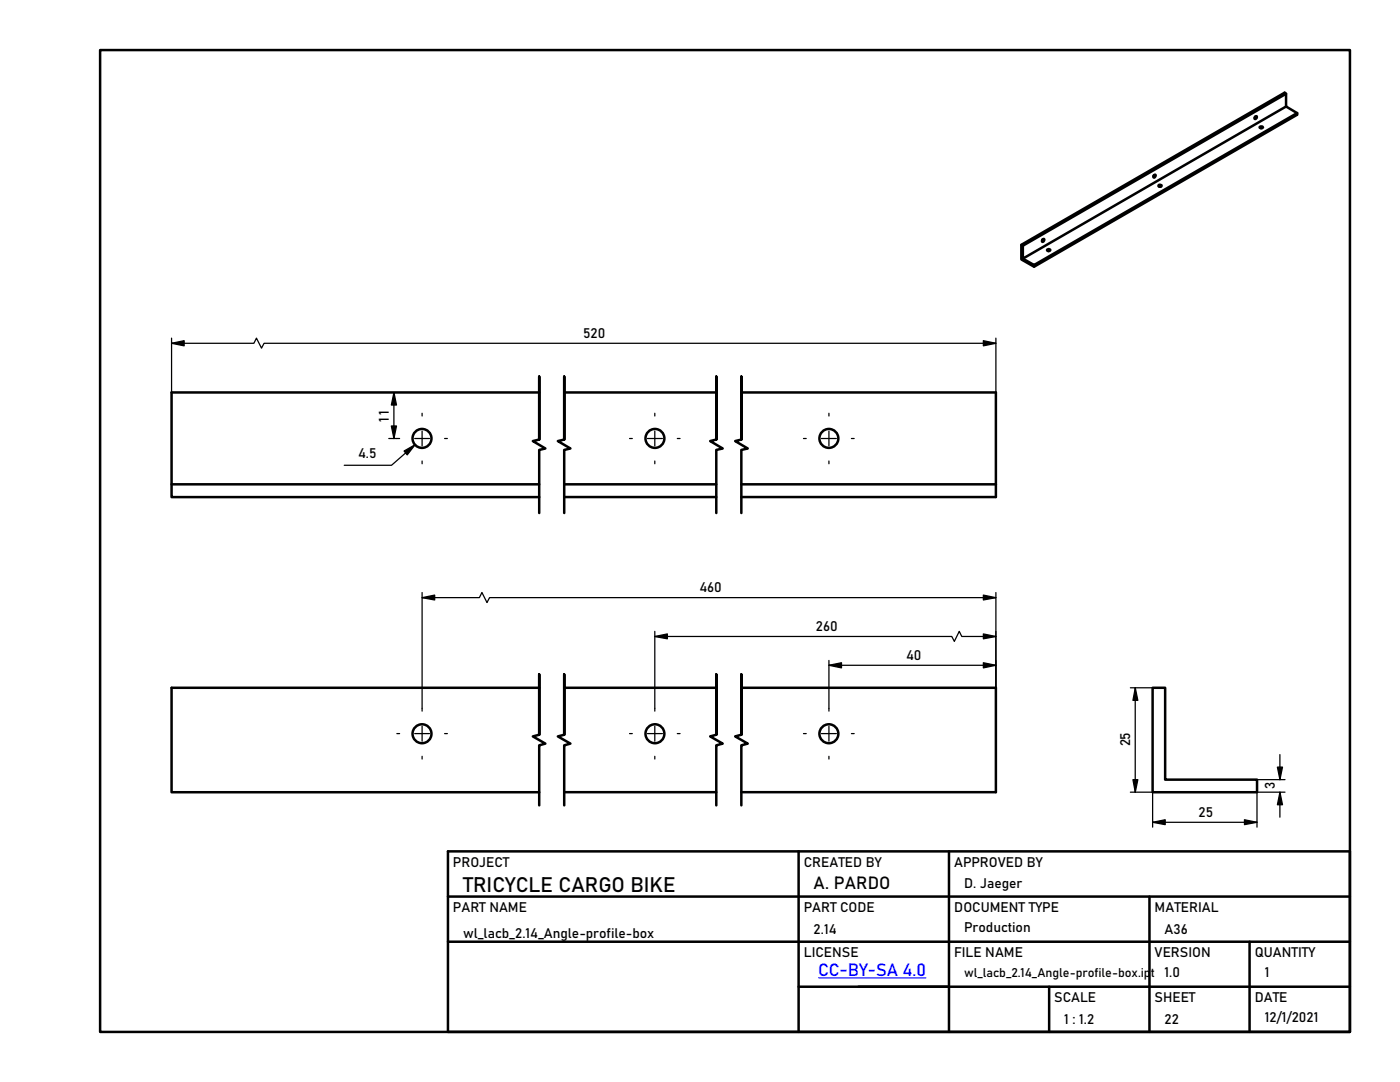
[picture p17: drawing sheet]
<svg xmlns="http://www.w3.org/2000/svg" width="279mm" height="216mm" viewBox="0 0 279 216" stroke-linecap="round" stroke-linejoin="round" font-family="sans-serif">
<defs><g id="words">
<text font-size="4.2" x="92.4" y="178">TRICYCLE CARGO BIKE</text>
<text font-size="3.5" x="162.4" y="177.5">A. PARDO</text>
<text font-size="3.5" fill="#00f" x="163.3" y="194.8">CC-BY-SA 4.0</text>
<g font-size="2.7">
<text x="116.4" y="67.5">520</text>
<text x="77.6" y="84.2" transform="rotate(-90 77.6 84.2)">11</text>
<text x="71.5" y="91.4">4.5</text>
<text x="139.6" y="118.2">460</text>
<text x="162.8" y="126">260</text>
<text x="180.8" y="131.8">40</text>
<text x="225.6" y="148.9" transform="rotate(-90 225.6 148.9)">25</text>
<text x="254.4" y="157.4" transform="rotate(-90 254.4 157.4)">3</text>
<text x="239.2" y="163.1">25</text>
<text x="90.4" y="173">PROJECT</text>
<text x="160.4" y="173">CREATED BY</text>
<text x="190.4" y="173">APPROVED BY</text>
<text x="192.4" y="177.2">D. Jaeger</text>
<text x="90.4" y="181.9">PART NAME</text>
<text x="160.4" y="182">PART CODE</text>
<text x="190.4" y="182">DOCUMENT TYPE</text>
<text x="192.4" y="185.9">Production</text>
<text x="230.4" y="181.9">MATERIAL</text>
<text x="92.4" y="187.2">wl_lacb_2.14_Angle-profile-box</text>
<text x="160.4" y="190.9">LICENSE</text>
<text x="162.4" y="186.4">2.14</text>
<text x="190.4" y="190.9">FILE NAME</text>
<text x="230.4" y="190.9">VERSION</text>
<text x="232.4" y="186.4">A36</text>
<text x="250.4" y="190.9">QUANTITY</text>
<text x="232.4" y="194.9">1.0</text>
<text x="252.4" y="194.9">1</text>
<text x="210.4" y="199.9">SCALE</text>
<text x="230.4" y="199.9">SHEET</text>
<text x="250.4" y="199.9">DATE</text>
<text x="252.4" y="203.9">12/1/2021</text>
<text x="212.4" y="204.3">1 : 1.2</text>
<text x="232.4" y="204.3">22</text>
</g>
<text font-size="2.5" x="192.4" y="195">wl_lacb_2.14_Angle-profile-box.ipt</text>
</g></defs>
<g fill="none" stroke="#000" stroke-width=".5">
<path d="M20 10h249.4v195.9h-249.4zM256.4 18.5l.3 .2v2.5l2.2 1.4-52.5 30.3-2.3-1.3M256.4 18.5l-52.6 30.3v3l2.6 1.4 52.5-30.3M256.7 18.7l-52.6 30.3-.3-.1M230.3 35l-.1 .1M230.3 34.9l.2-.1a.28 .28 0 0 1 .1 .5 .28 .28 0 0 1-.4 0zM231.3 36.9h.5a.27 .27 0 0 1-.3 .4 .27 .27 0 0 1-.2-.4zM231.4 37.3h.2M250.4 23.4l.2-.2a.27 .27 0 0 1 .2 .4 .27 .27 0 0 1-.4 0zM250.5 23.3l-.1 .2M251.4 25.3a.3 .3 0 0 1 .4-.1 .3 .3 0 0 1 .2 .3l-.4 .1-.2-.1zM251.6 25.6h.2"/>
<path d="M256.7 21.2l-52.6 30.4v-2.6M258.9 22.6v.3M206.4 52.9v.3M208.1 47.8l-.1 .2M208.1 47.7h.2a.33 .33 0 0 1 0 .4 .33 .33 0 0 1-.3 .1zM209 49.8a.31 .31 0 0 1 .3-.1 .31 .31 0 0 1 .3 .3l-.4 .1-.2-.1zM209.2 50.1h.2M107.6 78.3h-73.4v20.9h73.4M112.6 78.3h30.4M148 78.3h50.8v20.9h-50.8M34.2 96.6h73.4M107.6 87.7v-12.6v12.6l-1.3 .3 2.5 1.5-1.2 .3v12.6"/>
<path d="M112.6 87.7v-12.6v12.6l-1.3 .3 2.5 1.5-1.2 .3v12.6M112.6 96.6h30.4M112.6 99.2h30.4M143 87.7v-12.6v12.6l-1.3 .3 2.5 1.5-1.2 .3v12.6M148 87.7v-12.6v12.6l-1.3 .3 2.5 1.5-1.2 .3v12.6M148 96.6h50.8M107.6 137.2h-73.4v20.9h73.4M112.6 137.2h30.4M148 137.2h50.8v20.9h-50.8M230 137.2h2.5v18.4h18.4v2.5h-20.9zM107.6 146.6v-12v12l-1.3 .3 2.5 1.5-1.2 .3v12M112.6 146.6v-12v12l-1.3 .3 2.5 1.5-1.2 .3v12"/>
<path d="M112.6 158.1h30.4M143 146.6v-12v12l-1.3 .3 2.5 1.5-1.2 .3v12M148 146.6v-12v12l-1.3 .3 2.5 1.5-1.2 .3v12M89.4 169.9h180v36h-180zM89.4 178.9h180M159.4 169.9v36M189.4 169.9v36M229.4 178.9v27M89.4 187.9h180M159.4 196.9h110M209.4 196.9v9M249.4 187.9v18"/>
<circle cx="84.2" cy="87.5" r="1.89"/>
<circle cx="130.7" cy="87.5" r="1.89"/>
<circle cx="165.4" cy="87.5" r="1.89"/>
<circle cx="84.2" cy="146.4" r="1.89"/>
<circle cx="130.7" cy="146.4" r="1.89"/>
<circle cx="165.4" cy="146.4" r="1.89"/>
</g>
<g fill="none" stroke="#000" stroke-width=".25">
<path d="M34.2 68.5l2.5-.5v1zM34.2 68.5h16.5l.5-1 1 2 .5-1h143.6M34.2 67.5v10.8M78.6 78.3v9.2M78.6 78.3l.5 2.5h-1zM196.2 68l2.6 .5-2.6 .5zM196.2 68.5h2.6M198.8 67.5v10.8M77.6 87.5h2.2M78.1 85h1l-.5 2.5zM80.6 90l2.2-1.3-1.5 2.1zM81 90.4l-2.9 2.4h-9.4"/>
<path d="M82.8 87.5h2.9M82.8 88.7l-1.9 1.7M84.2 82.5v.5M84.2 86v3M84.2 92v.5M88.7 87.5h.6M125.6 87.5h.6M129.2 87.5h3M130.7 82.5v.5M130.7 86v3M130.7 92v.5M135.2 87.5h.5"/>
<path d="M160.3 87.5h.6M163.9 87.5h3M165.4 82.5v.5M165.4 86v3M165.4 92v.5M169.9 87.5h.6M84.2 119.3l2.6-.6v1zM84.2 119.2h11.5l.5-1 1 2 .5-1h98.6M84.2 118.2v23.7M196.2 118.7l2.6 .6-2.6 .4zM196.2 119.2h2.6M198.8 118.2v19"/>
<path d="M130.7 127l2.5-.5v1zM130.7 127h59.3l.5 1 .9-2 .5 1h4.4M130.7 126v15.9M165.4 132.7l2.5-.5v1.1zM165.4 131.8v10.1M165.4 132.7h33.4M196.2 132.2l2.6 .5-2.6 .6zM196.2 126.5l2.6 .5-2.6 .5zM196.2 127h2.6M225.6 137.2h4.4M226.6 137.2v20.9M226.6 137.2l.5 2.6h-1z"/>
<path d="M79.2 146.4h.6M82.8 146.4h2.9M84.2 144.9v3M84.2 150.9v.6M88.7 146.4h.6M125.6 146.4h.6M129.2 146.4h3M130.7 144.9v3M130.7 150.9v.6M135.2 146.4h.5M160.3 146.4h.6M163.9 146.4h3"/>
<path d="M165.4 144.9v3M165.4 150.9v.6M169.9 146.4h.6M225.6 158.1h4.4v6.9M226.1 155.6h1l-.5 2.5zM250.9 155.6h5.6M254.9 153.1h1.1l-.6 2.5zM255.4 150.6v5M255.4 158.1v5M255.4 158.1l.6 2.5h-1.1zM256.5 158.1h-5.6v6.9M230 164.1l2.5-.5v1z"/>
<path d="M230 164.1h20.9M248.4 163.6l2.5 .5-2.5 .5z"/>
</g>
<g fill="#000">
<path d="M34.2 68.5l2.5-.5v1zM196.2 68l2.6 .5-2.6 .5zM78.1 85h1l-.5 2.5zM78.6 78.3l.5 2.5h-1zM80.6 90l2.2-1.3-1.5 2.1zM84.2 119.3l2.6-.6v1zM196.2 118.7l2.6 .6-2.6 .4zM130.7 127l2.5-.5v1zM165.4 132.7l2.5-.5v1.1zM196.2 132.2l2.6 .5-2.6 .6zM196.2 126.5l2.6 .5-2.6 .5zM226.6 137.2l.5 2.6h-1z"/>
<path d="M226.1 155.6h1l-.5 2.5zM254.9 153.1h1.1l-.6 2.5zM230 164.1l2.5-.5v1zM248.4 163.6l2.5 .5-2.5 .5zM255.4 158.1l.6 2.5h-1.1z"/>
</g>
<path d="M163.3 195.1h21.6" fill="none" stroke="#00f" stroke-width=".2"/>
<use href="#words"/>
</svg>
